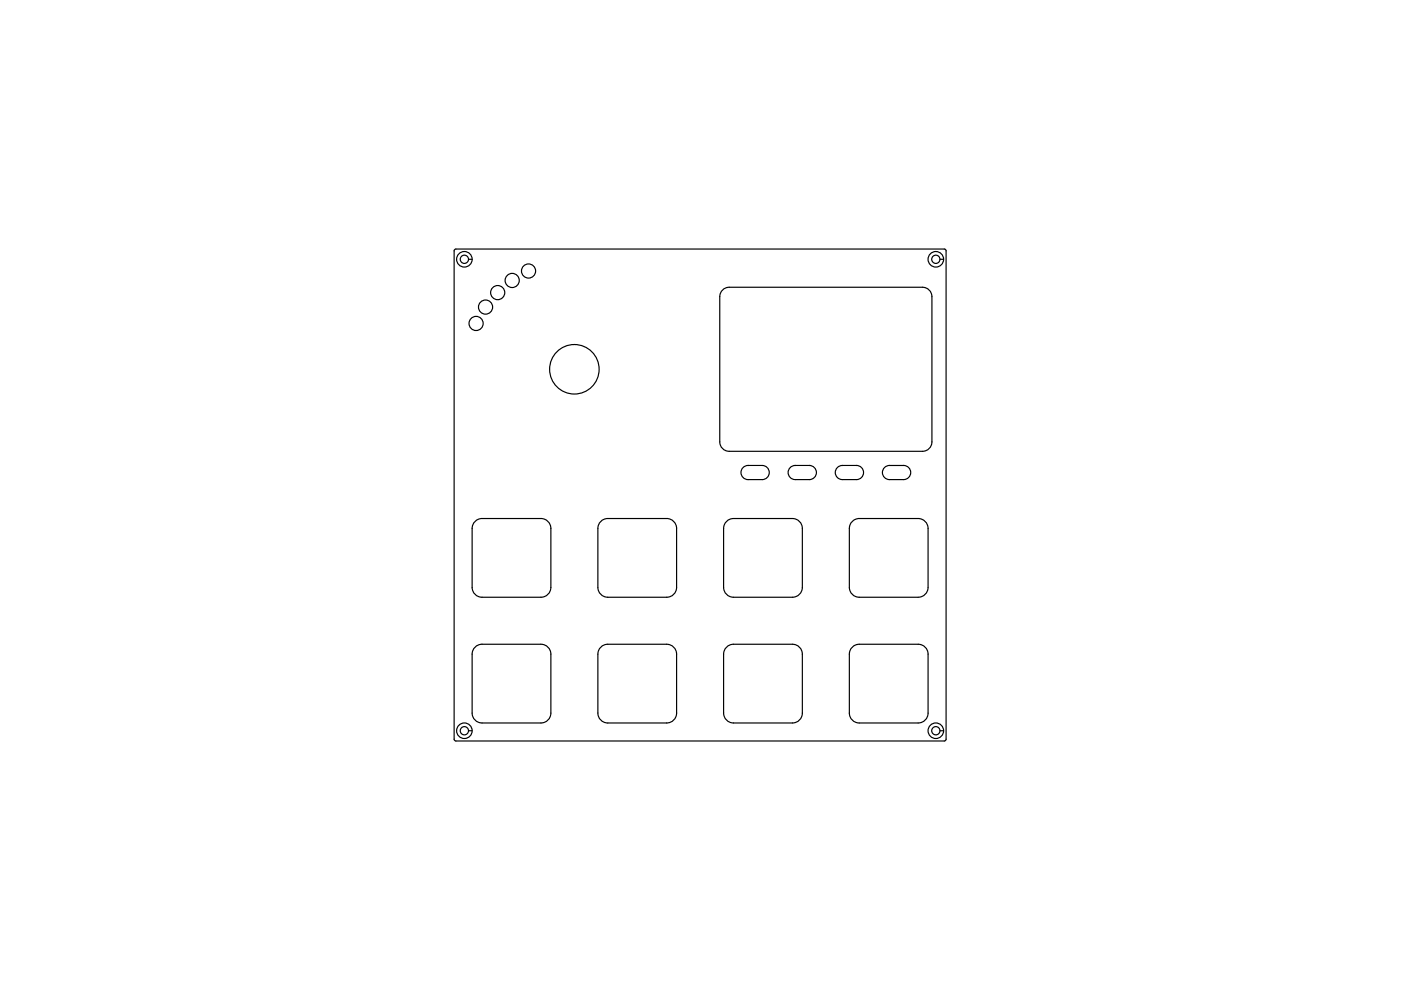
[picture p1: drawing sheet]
<svg xmlns="http://www.w3.org/2000/svg" width="297mm" height="210mm" viewBox="0 0 297 210" stroke-linecap="round" stroke-linejoin="round" font-family="sans-serif">
<g fill="none" stroke="#000" stroke-width=".25">
<path d="M96.3 53l.4-.2 103.7 .1 .2 .3-.1 103.7-.3 .2h-103.7l-.2-.4zM99.3 55h.8M199.3 55h.8M153.2 61.5l.9-.5 .5-.1h41a2 2 0 0 1 2 2v30.8a2 2 0 0 1-2 2h-41a2 2 0 0 1-2-2v-30.8l.1-.5zM157.4 99.3l.7-.5 .5-.1h3a1.5 1.5 0 0 1 1.5 1.5 1.5 1.5 0 0 1-1.5 1.5h-3a1.5 1.5 0 0 1-1.3-.8 1.5 1.5 0 0 1 .1-1.6zM167.4 99.3l.7-.5 .5-.1h3a1.5 1.5 0 0 1 1.5 1.5 1.5 1.5 0 0 1-1.5 1.5h-3a1.5 1.5 0 0 1-1.3-.8 1.5 1.5 0 0 1 .1-1.6zM177.4 99.3l.7-.5 .5-.1h3a1.5 1.5 0 0 1 1.5 1.5 1.5 1.5 0 0 1-1.5 1.5h-3a1.5 1.5 0 0 1-1.3-.8 1.5 1.5 0 0 1 .1-1.6zM187.4 99.3l.7-.5 .5-.1h3a1.5 1.5 0 0 1 1.5 1.5 1.5 1.5 0 0 1-1.5 1.5h-3a1.5 1.5 0 0 1-1.3-.8 1.5 1.5 0 0 1 .1-1.6zM100.7 110.6l.9-.6 .6-.1h12.5a2.1 2.1 0 0 1 2.1 2.1v12.5a2.1 2.1 0 0 1-2.1 2.1h-12.5a2.1 2.1 0 0 1-2.1-2.1v-12.5l.1-.5zM127.4 110.6l.9-.6 .6-.1h12.5a2.1 2.1 0 0 1 2.1 2.1v12.5a2.1 2.1 0 0 1-2.1 2.1h-12.5a2.1 2.1 0 0 1-2.1-2.1v-12.5v-.5zM154 110.6l1-.6 .5-.1h12.5a2.1 2.1 0 0 1 2.1 2.1v12.5a2.1 2.1 0 0 1-2.1 2.1h-12.5a2.1 2.1 0 0 1-2.1-2.1v-12.5l.1-.5zM180.7 110.6l.9-.6 .6-.1h12.5a2.1 2.1 0 0 1 2.1 2.1v12.5a2.1 2.1 0 0 1-2.1 2.1h-12.5a2.1 2.1 0 0 1-2.1-2.1v-12.5l.1-.5z"/>
<path d="M100.7 137.2l.9-.5 .6-.1h12.5a2.1 2.1 0 0 1 2.1 2.1v12.5a2.1 2.1 0 0 1-2.1 2.1h-12.5a2.1 2.1 0 0 1-2.1-2.1v-12.5l.1-.6zM127.4 137.2l.9-.5 .6-.1h12.5a2.1 2.1 0 0 1 2.1 2.1v12.5a2.1 2.1 0 0 1-2.1 2.1h-12.5a2.1 2.1 0 0 1-2.1-2.1v-12.5v-.6zM154 137.2l1-.5 .5-.1h12.5a2.1 2.1 0 0 1 2.1 2.1v12.5a2.1 2.1 0 0 1-2.1 2.1h-12.5a2.1 2.1 0 0 1-2.1-2.1v-12.5l.1-.6zM180.7 137.2l.9-.5 .6-.1h12.5a2.1 2.1 0 0 1 2.1 2.1v12.5a2.1 2.1 0 0 1-2.1 2.1h-12.5a2.1 2.1 0 0 1-2.1-2.1v-12.5l.1-.6zM99.3 154.9h.8M199.3 154.9h.8"/>
<circle cx="98.5" cy="55" r="1.65"/>
<circle cx="98.5" cy="55" r=".87"/>
<circle cx="108.6" cy="59.5" r="1.5"/>
<circle cx="112.1" cy="57.5" r="1.5"/>
<circle cx="198.4" cy="55" r="1.65"/>
<circle cx="198.4" cy="55" r=".87"/>
<circle cx="100.9" cy="68.6" r="1.5"/>
<circle cx="102.9" cy="65.1" r="1.5"/>
<circle cx="105.5" cy="62" r="1.5"/>
<circle cx="121.8" cy="78.3" r="5.2"/>
<circle cx="98.5" cy="154.9" r="1.65"/>
<circle cx="98.5" cy="154.9" r=".87"/>
<circle cx="198.4" cy="154.9" r="1.65"/>
<circle cx="198.4" cy="154.9" r=".87"/>
</g>
</svg>
